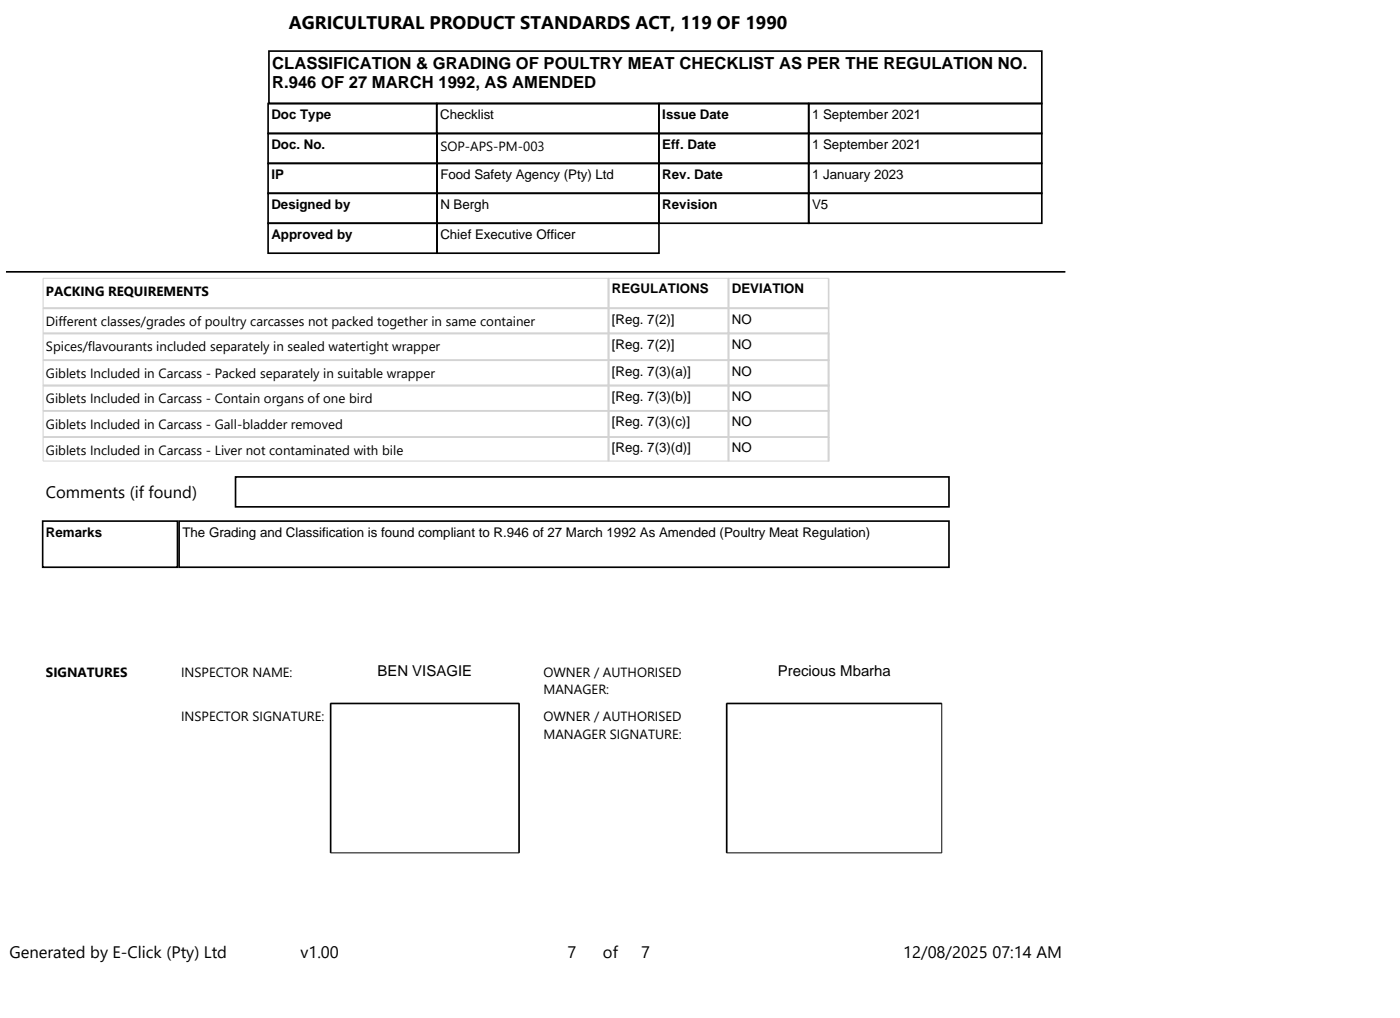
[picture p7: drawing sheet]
<svg xmlns="http://www.w3.org/2000/svg" width="297mm" height="216mm" viewBox="0 0 297 216" stroke-linecap="round" stroke-linejoin="round" font-family="sans-serif">
<defs><g id="words">
<text font-size="3.9" x="61.3" y="6.2">AGRICULTURAL PRODUCT STANDARDS ACT, 119 OF 1990</text>
<g font-size="3.5">
<text x="57.8" y="14.7">CLASSIFICATION &amp; GRADING OF POULTRY MEAT CHECKLIST AS PER THE REGULATION NO.</text>
<text x="57.8" y="18.7">R.946 OF 27 MARCH 1992, AS AMENDED</text>
<text x="9.8" y="105.7">Comments (if found)</text>
<text x="2" y="203.3">Generated by E-Click (Pty) Ltd</text>
<text x="63.8" y="203.3">v1.00</text>
<text x="120.5" y="203.3">7</text>
<text x="128" y="203.3">of</text>
<text x="136.1" y="203.3">7</text>
<text x="191.7" y="203.3">12/08/2025 07:14 AM</text>
</g>
<g font-size="3.2">
<text x="80.1" y="143.3">BEN VISAGIE</text>
<text x="165.1" y="143.3">Precious Mbarha</text>
</g>
<g font-size="2.8">
<text x="57.6" y="25.2">Doc Type</text>
<text x="93.4" y="25.2">Checklist</text>
<text x="140.6" y="25.2">Issue Date</text>
<text x="172.4" y="25.2">1 September 2021</text>
<text x="57.6" y="31.6">Doc. No.</text>
<text x="93.5" y="32.1">SOP-APS-PM-003</text>
<text x="140.6" y="31.6">Eff. Date</text>
<text x="172.4" y="31.6">1 September 2021</text>
<text x="57.6" y="37.9">IP</text>
<text x="93.5" y="37.9">Food Safety Agency (Pty) Ltd</text>
<text x="140.6" y="37.9">Rev. Date</text>
<text x="172.4" y="37.9">1 January 2023</text>
<text x="57.6" y="44.3">Designed by</text>
<text x="93.5" y="44.3">N Bergh</text>
<text x="140.6" y="44.3">Revision</text>
<text x="172.4" y="44.3">V5</text>
<text x="57.6" y="50.6">Approved by</text>
<text x="93.5" y="50.6">Chief Executive Officer</text>
<text x="9.8" y="62.7">PACKING REQUIREMENTS</text>
<text x="129.9" y="62.2">REGULATIONS</text>
<text x="155.3" y="62.2">DEVIATION</text>
<text x="9.8" y="69.1">Different classes/grades of poultry carcasses not packed together in same container</text>
<text x="129.9" y="68.7">[Reg. 7(2)]</text>
<text x="155.3" y="68.7">NO</text>
<text x="9.8" y="74.5">Spices/flavourants included separately in sealed watertight wrapper</text>
<text x="129.9" y="74">[Reg. 7(2)]</text>
<text x="155.3" y="74">NO</text>
<text x="9.8" y="80.2">Giblets Included in Carcass - Packed separately in suitable wrapper</text>
<text x="129.9" y="79.7">[Reg. 7(3)(a)]</text>
<text x="155.3" y="79.7">NO</text>
<text x="9.8" y="85.5">Giblets Included in Carcass - Contain organs of one bird</text>
<text x="129.9" y="85">[Reg. 7(3)(b)]</text>
<text x="155.3" y="85">NO</text>
<text x="9.8" y="90.9">Giblets Included in Carcass - Gall-bladder removed</text>
<text x="129.9" y="90.4">[Reg. 7(3)(c)]</text>
<text x="129.9" y="96">[Reg. 7(3)(d)]</text>
<text x="155.3" y="90.4">NO</text>
<text x="155.3" y="96">NO</text>
<text x="9.8" y="96.4">Giblets Included in Carcass - Liver not contaminated with bile</text>
<text x="9.8" y="113.8">Remarks</text>
<text x="38.7" y="113.8">The Grading and Classification is found compliant to R.946 of 27 March 1992 As Amended (Poultry Meat Regulation)</text>
<text x="9.8" y="143.5">SIGNATURES</text>
<text x="38.4" y="143.5">INSPECTOR NAME:</text>
<text x="115.4" y="143.5">OWNER / AUTHORISED</text>
<text x="115.4" y="147.3">MANAGER:</text>
<text x="38.4" y="153">INSPECTOR SIGNATURE:</text>
<text x="115.4" y="153">OWNER / AUTHORISED</text>
<text x="115.4" y="156.7">MANAGER SIGNATURE:</text>
</g>
</g></defs>
<g fill="none" stroke="#000" stroke-width=".35">
<path d="M57.1 10.8h164v11.1h-164zM56.9 21.9h35.8v6.4h-35.8zM56.9 28.3h35.9v6.3h-35.9zM56.9 34.6h35.9v6.4h-35.9zM92.7 21.9h47.2v6.4h-47.2zM92.8 28.3h47.1v6.3h-47.1zM92.8 34.6h47.1v6.4h-47.1zM139.9 21.9h31.8v6.4h-31.8zM139.9 28.3h31.8v6.3h-31.8zM139.9 34.6h31.8v6.4h-31.8zM171.7 21.9h49.4v6.4h-49.4zM171.7 28.3h49.4v6.3h-49.4z"/>
<path d="M171.7 34.6h49.4v6.4h-49.4zM1.3 57.6h224.9M56.9 41h35.9v6.3h-35.9zM56.9 47.3h35.9v6.4h-35.9zM92.8 41h47.1v6.3h-47.1zM92.8 47.3h47.1v6.4h-47.1zM139.9 41h31.8v6.3h-31.8zM171.7 41h49.4v6.3h-49.4zM9.1 110.5h28.6v9.8h-28.6zM38 110.5h163.4v9.8h-163.4zM50 101.1h151.4v6.4h-151.4zM70.1 149.2h40.1"/>
<path d="M70.2 149.2v31.7M110.2 149.2v31.7M154.2 149.2h45.7M154.3 149.2v31.7"/>
</g>
<path d="M199.9 149.2v31.7h-45.7M70.1 180.9h40.1" fill="none" stroke="#000" stroke-width=".21"/>
<g fill="none" stroke="#d3d3d3" stroke-width=".35">
<path d="M129.2 59v38.8M154.6 59v6.4M175.9 59v6.4M9.1 65.4h166.8M9.1 70.7h120.1M9.1 76.4h120.1M129.2 65.4h25.4v5.3h-25.4zM129.2 70.7h25.4v5.7h-25.4zM129.2 76.4h25.4v5.4h-25.4zM154.6 65.4h21.3v5.3h-21.3zM154.6 70.7h21.3v5.7h-21.3zM154.6 76.4h21.3v5.4h-21.3z"/>
<path d="M175.9 70.7v27.2M9.1 92.7h166.8M9.1 81.8h120.1M9.1 87.1h120.1M129.2 81.8h25.4v5.3h-25.4zM129.2 87.1h25.4v5.6h-25.4zM154.6 81.8h21.3v5.3h-21.3zM154.6 87.1h21.3v5.6h-21.3zM154.6 92.7v5.1"/>
</g>
<path d="M175.9 59h-166.8v38.8h166.8" fill="none" stroke="#d3d3d3" stroke-width=".21"/>
<use href="#words"/>
</svg>
